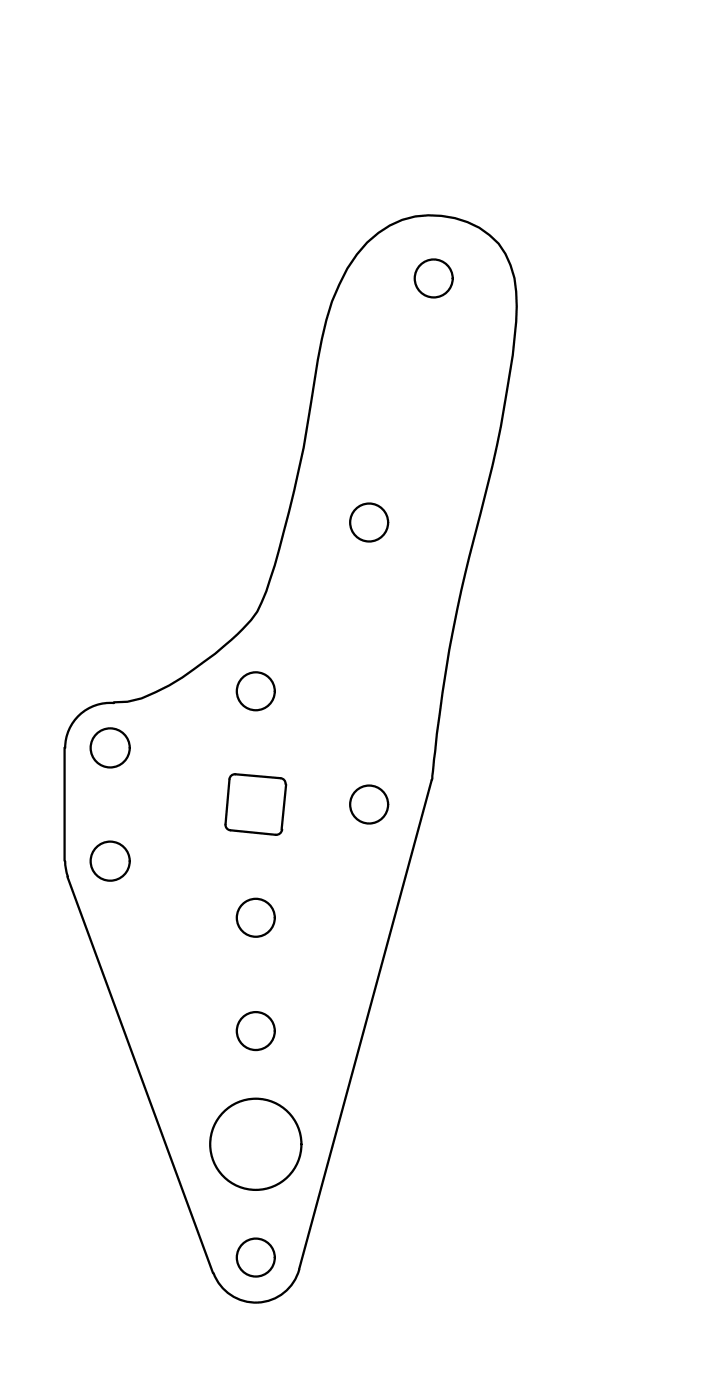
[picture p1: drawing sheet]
<svg xmlns="http://www.w3.org/2000/svg" width="81mm" height="157mm" viewBox="0 0 81 157" stroke-linecap="round" stroke-linejoin="round" font-family="sans-serif">
<!-- layer: 0 -->
<g fill="none" stroke="#000" stroke-width=".25">
<path d="M12.8 78.8l1.5-.1 1.6-.4a25.9 25.9 0 0 0 7.1-4.2l2.1-1.6a20.3 20.3 0 0 0 3.7-3.9 27.1 27.1 0 0 0 2-5.2l.5-1.9a153.6 153.6 0 0 0 4.3-21.2 30.8 30.8 0 0 1 3.3-10.2 11.4 11.4 0 0 1 7.6-5.8 10.5 10.5 0 0 1 9.4 3 10.5 10.5 0 0 1 2 7.1l-.1 1.7-.3 3.7a171.4 171.4 0 0 1-4.9 22.7 166.6 166.6 0 0 0-4.1 24.1v.7l-15 55M12.8 78.8a5 5 0 0 0-5.5 5.1M7.2 83.8v12.7M7.3 96.6l.1 1 .2 .7M7.6 98.3l16.3 44.5M25.3 92.4a.6 .6 0 0 0 .5 .7M25.7 87.4l-.4 5.1M25.8 93.1l5.1 .5M26.4 86.8l5.1 .5a.6 .6 0 0 1 .5 .6M26.4 86.8a.6 .6 0 0 0-.7 .6M31.6 93a.67 .67 0 0 1-.7 .6M32.1 88l-.5 5"/>
<path d="M33.5 142.3a5 5 0 0 1-4.6 3.8 5 5 0 0 1-5-3.3"/>
<circle cx="48.6" cy="31.2" r="2.13"/>
<circle cx="41.4" cy="58.6" r="2.13"/>
<circle cx="28.7" cy="77.5" r="2.13"/>
<circle cx="12.4" cy="96.6" r="2.19"/>
<circle cx="12.4" cy="83.9" r="2.19"/>
<circle cx="41.4" cy="90.2" r="2.13"/>
<circle cx="28.7" cy="102.9" r="2.13"/>
<circle cx="28.7" cy="115.6" r="2.13"/>
<circle cx="28.7" cy="128.3" r="5.1"/>
<circle cx="28.7" cy="141" r="2.13"/>
</g>
</svg>
